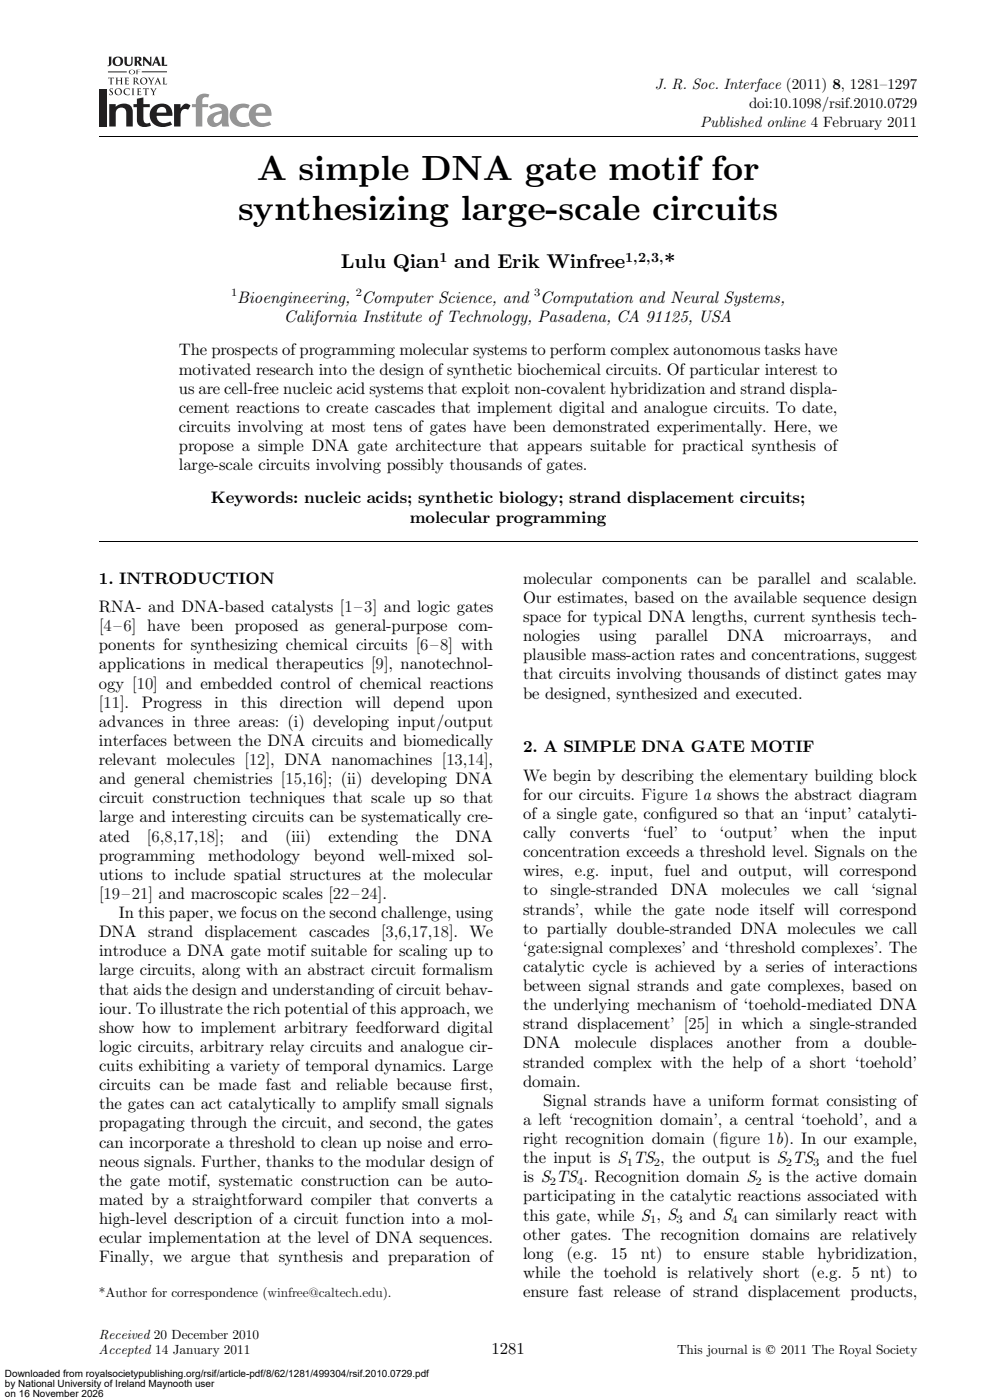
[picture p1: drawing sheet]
<svg xmlns="http://www.w3.org/2000/svg" width="210mm" height="297mm" viewBox="0 0 210 297" stroke-linecap="round" stroke-linejoin="round" font-family="sans-serif">
<defs><g id="words">
<g font-size="7.4">
<text x="54.5" y="38.2">A simple DNA gate motif for</text>
<text x="50.5" y="46.7">synthesizing large-scale circuits</text>
</g>
<g font-size="4.2">
<text x="72.3" y="56.9">Lulu Qian</text>
<text x="96.4" y="56.9">and Erik Winfree</text>
<text x="140.9" y="56.9">*</text>
</g>
<g font-size="3.5">
<text x="50.3" y="64.3">Bioengineering,</text>
<text x="76.8" y="64.3">Computer Science, and Computation and Neural Systems,</text>
<text x="60.3" y="68.4">California Institute ofTechnology, Pasadena, CA 91125, USA</text>
<text x="37.9" y="75.4">The prospects of programming molecular systems to perform complex autonomous tasks have</text>
<text x="37.9" y="79.5">motivated research into the design of synthetic biochemical circuits. Of particular interest to</text>
<text x="37.9" y="83.5">us are cell-free nucleic acid systems that exploit non-covalent hybridization and strand displa-</text>
<text x="37.9" y="87.6">cement reactions to create cascades that implement digital and analogue circuits. To date,</text>
<text x="37.9" y="91.6">circuits involving at most tens of gates have been demonstrated experimentally. Here, we</text>
<text x="37.9" y="95.7">propose a simple DNA gate architecture that appears suitable for practical synthesis of</text>
<text x="37.9" y="99.7">large-scale circuits involving possibly thousands of gates.</text>
<text x="44.7" y="106.8">Keywords: nucleic acids; synthetic biology; strand displacement circuits;</text>
<text x="86.9" y="110.9">molecular programming</text>
<text x="21" y="123.8">1. INTRODUCTION</text>
<text x="111" y="123.8">molecular components can be parallel and scalable.</text>
<text x="21" y="129.8">RNA- and DNA-based catalysts [1–3] and logic gates</text>
<text x="111" y="127.9">Our estimates, based on the available sequence design</text>
<text x="111" y="132">space for typical DNA lengths, current synthesis tech-</text>
<text x="21" y="138">ponents for synthesizing chemical circuits [6–8] with</text>
<text x="21" y="133.9">[4–6] have been proposed as general-purpose com-</text>
<text x="111" y="136">nologies</text>
<text x="127" y="136">using</text>
<text x="139" y="136">parallel</text>
<text x="154.2" y="136">DNA</text>
<text x="166.2" y="136">microarrays,</text>
<text x="188.9" y="136">and</text>
<text x="21" y="142">applications in medical therapeutics [9], nanotechnol-</text>
<text x="111" y="140.1">plausible mass-action rates and concentrations, suggest</text>
<text x="21" y="146.1">ogy [10] and embedded control of chemical reactions</text>
<text x="111" y="144.1">that circuits involving thousands of distinct gates may</text>
<text x="111" y="148.2">be designed, synthesized and executed.</text>
<text x="21" y="150.1">[11].</text>
<text x="21" y="154.2">advances in three areas: (i) developing input/output</text>
<text x="30.1" y="150.1">Progress</text>
<text x="45.5" y="150.1">in</text>
<text x="51.1" y="150.1">this</text>
<text x="59.4" y="150.1">direction</text>
<text x="75.4" y="150.1">will</text>
<text x="83.4" y="150.1">depend</text>
<text x="97" y="150.1">upon</text>
<text x="21" y="158.2">interfaces between the DNA circuits and biomedically</text>
<text x="111" y="159.6">2. A SIMPLE DNA GATE MOTIF</text>
<text x="21" y="162.3">relevant molecules [12], DNA nanomachines [13,14],</text>
<text x="21" y="166.4">and general chemistries [15,16]; (ii) developing DNA</text>
<text x="111" y="165.6">We begin by describing the elementary building block</text>
<text x="21" y="170.4">circuit construction techniques that scale up so that</text>
<text x="111" y="173.7">of a single gate, conf</text>
<text x="111" y="169.7">for our circuits. Figure 1a shows the abstract diagram</text>
<text x="141.8" y="173.7">igured so that an ‘input’ catalyti-</text>
<text x="21" y="174.5">large and interesting circuits can be systematically cre-</text>
<text x="21" y="178.5">ated</text>
<text x="31.2" y="178.5">[6,8,17,18];</text>
<text x="51.2" y="178.5">and</text>
<text x="60.5" y="178.5">(iii)</text>
<text x="69.7" y="178.5">extending</text>
<text x="88.1" y="178.5">the</text>
<text x="96.6" y="178.5">DNA</text>
<text x="111" y="177.8">cally</text>
<text x="120.9" y="177.8">converts</text>
<text x="136.4" y="177.8">‘fuel’</text>
<text x="146.7" y="177.8">to</text>
<text x="152.7" y="177.8">‘output’</text>
<text x="167.8" y="177.8">when</text>
<text x="178.7" y="177.8">the</text>
<text x="186.4" y="177.8">input</text>
<text x="21" y="182.6">programming</text>
<text x="44.2" y="182.6">methodology</text>
<text x="66.6" y="182.6">beyond</text>
<text x="80.3" y="182.6">well-mixed</text>
<text x="99.4" y="182.6">sol-</text>
<text x="111" y="181.8">concentration exceeds a threshold level. Signals on the</text>
<text x="111" y="185.9">wires, e.g. input, fuel and output, will correspond</text>
<text x="21" y="186.6">utions to include spatial structures at the molecular</text>
<text x="21" y="190.7">[19–21] and macroscopic scales [22–24].</text>
<text x="111" y="190">to</text>
<text x="116.8" y="190">single-stranded</text>
<text x="142.3" y="190">DNA</text>
<text x="153" y="190">molecules</text>
<text x="170.2" y="190">we</text>
<text x="176.9" y="190">call</text>
<text x="184.9" y="190">‘signal</text>
<text x="25.2" y="194.8">In this paper, we focus on the second challenge, using</text>
<text x="111" y="194">strands’, while the gate node itself will correspond</text>
<text x="21" y="198.8">DNA strand displacement cascades [3,6,17,18]. We</text>
<text x="21" y="202.9">introduce a DNA gate motif suitable for scaling up to</text>
<text x="111" y="198.1">to partially double-stranded DNA molecules we call</text>
<text x="111" y="202.1">‘gate:signal complexes’ and ‘threshold complexes’. The</text>
<text x="21" y="206.9">large circuits, along with an abstract circuit formalism</text>
<text x="111" y="206.2">catalytic cycle is achieved by a series of interactions</text>
<text x="21" y="211">that aids the design and understanding of circuit behav-</text>
<text x="21" y="215">iour. To illustrate the rich potential of this approach, we</text>
<text x="111" y="210.2">between signal strands and gate complexes, based on</text>
<text x="111" y="214.3">the underlying mechanism of ‘toehold-mediated DNA</text>
<text x="21" y="219.1">show how to implement arbitrary feedforward digital</text>
<text x="111" y="218.4">strand displacement’ [25] in which a single-stranded</text>
<text x="21" y="223.1">logic circuits, arbitrary relay circuits and analogue cir-</text>
<text x="21" y="227.2">cuits exhibiting a variety of temporal dynamics. Large</text>
<text x="111" y="222.4">DNA</text>
<text x="111" y="226.5">stranded complex with the help of a short ‘toehold’</text>
<text x="121.8" y="222.4">molecule</text>
<text x="137.9" y="222.4">displaces</text>
<text x="154.1" y="222.4">another</text>
<text x="168.7" y="222.4">from</text>
<text x="178.6" y="222.4">a</text>
<text x="183.3" y="222.4">double-</text>
<text x="21" y="231.3">circuits can be made fast and reliable because f</text>
<text x="97.7" y="231.3">irst,</text>
<text x="111" y="230.5">domain.</text>
<text x="21" y="235.3">the gates can act catalytically to amplify small signals</text>
<text x="21" y="239.4">propagating through the circuit, and second, the gates</text>
<text x="111" y="238.6">a left ‘recognition domain’, a central ‘toehold’, and a</text>
<text x="115.2" y="234.6">Signal strands have a uniform format consisting of</text>
<text x="21" y="243.4">can incorporate a threshold to clean up noise and erro-</text>
<text x="111" y="242.7">right recognition domain (f</text>
<text x="21" y="247.5">neous signals. Further, thanks to the modular design of</text>
<text x="21" y="251.5">the gate motif, systematic construction can be auto-</text>
<text x="111" y="250.8">is S TS . Recognition domain S</text>
<text x="111" y="246.8">the input is S TS , the output is S TS</text>
<text x="163" y="250.8">is the active domain</text>
<text x="175.4" y="246.8">and the fuel</text>
<text x="21" y="255.6">mated by a straightforward compiler that converts a</text>
<text x="111" y="254.9">participating in the catalytic reactions associated with</text>
<text x="21" y="259.7">high-level description of a circuit function into a mol-</text>
<text x="21" y="263.7">ecular implementation at the level of DNA sequences.</text>
<text x="111" y="258.9">this gate, while S , S and S can similarly react with</text>
<text x="111" y="263">other gates. The recognition domains are relatively</text>
<text x="21" y="267.8">Finally, we argue that synthesis and preparation of</text>
<text x="111" y="267">long</text>
<text x="120.2" y="267">(e.g.</text>
<text x="129.6" y="267">15</text>
<text x="135.9" y="267">nt)</text>
<text x="143.4" y="267">to</text>
<text x="149.3" y="267">ensure</text>
<text x="161.7" y="267">stable</text>
<text x="173.4" y="267">hybridization,</text>
<text x="111" y="271.1">while the toehold is relatively short (e.g. 5 nt) to</text>
<text x="111" y="275.2">ensure fast release of strand displacement products,</text>
<text x="104.3" y="287.2">1281</text>
</g>
<text font-size="3.5" fill="#06004c" x="152.7" y="242.7">igure 1b). In our example,</text>
<g font-size="3.2">
<text x="138.9" y="18.9">J. R. Soc. Interface (2011) 8, 1281–1297</text>
<text x="158.9" y="23">doi:10.1098/rsif.2010.0729</text>
<text x="148.5" y="27">Published online 4 February 2011</text>
</g>
<g font-size="3">
<text x="93.3" y="55.6">1</text>
<text x="132.6" y="55.6">1,2,3,</text>
</g>
<g font-size="2.8">
<text x="21" y="275.2">*Author for correspondence (winfree@caltech.edu).</text>
<text x="21" y="284">Received 20 December 2010</text>
<text x="21" y="287.2">Accepted 14 January 2011</text>
<text x="143.6" y="287.2">This journal is q 2011 The Royal Society</text>
</g>
<g font-size="2.4">
<text x="49" y="62.7">1</text>
<text x="75.5" y="62.7">2</text>
<text x="113.3" y="62.7">3</text>
<text x="116.7" y="251.4">2</text>
<text x="122.4" y="251.4">4</text>
<text x="132.9" y="247.3">1</text>
<text x="138.7" y="247.3">2</text>
<text x="160.3" y="251.4">2</text>
<text x="166.7" y="247.3">2</text>
<text x="172.5" y="247.3">3</text>
<text x="137.9" y="259.5">1</text>
<text x="143.5" y="259.5">3</text>
<text x="155.2" y="259.5">4</text>
</g>
<g font-size="2.1">
<text x="1.1" y="292.1">Downloaded from royalsocietypublishing.​org/​rsif/​article-pdf/​8/​62/​1281/​499304/​rsif.​2010.​0729.​pdf</text>
<text x="1.1" y="294.2">by National University of Ireland Maynooth user</text>
<text x="1.1" y="296.3">on 16 November 2026</text>
</g>
</g></defs>
<path d="M21 28.9h173.6M21 114.9h173.6" fill="none" stroke="#000" stroke-width=".21"/>
<g fill="#231f1f">
<path d="M23 16.5h1.2v.3l-.5-.2v1.2l.2 .1h-.6l.1-.1 .1-1.2-.6 .1z"/>
<path d="M24.5 16.5h.6h-.2v.6h.7v-.6h-.1h.5l-.1 .1v1v.2l.2 .1h-.6l.1-.1v-.6h-.7v.6l.2 .1h-.6l.2-.1v-1.1z"/>
<path d="M26.4 16.5h.9v.2l-.1-.1h-.4v.5l.5-.1-.1 .4v-.2a.29 .29 0 0 0-.4 .2 .29 .29 0 0 0 .1 .4 .29 .29 0 0 0 .4-.2v.3h-.9l.2-.1v-1.1z"/>
<path d="M23.3 18.9l.6-.1v.3l-.3-.3-.2 .2a.82 .82 0 0 1 .4 1.1h-.6v-.3l.3 .3 .3-.2-.6-.7z"/>
<path d="M26.4 18.9l.4-.2 .7 .1v.3a.59 .59 0 0 0-.9 0 .59 .59 0 0 0 0 .8 .59 .59 0 0 0 .9-.1v.2a.75 .75 0 0 1-1.1 0 .75 .75 0 0 1 0-1.1z"/>
<path d="M27.9 18.8h.6l-.2 .1v1l.1 .2 .1 .1h-.6l.2-.3v-1z"/>
<path d="M29 18.8l.9-.1v.3l-.1-.1h-.4v.5l.5-.1-.1 .3v-.1a.29 .29 0 0 0-.4 .2 .29 .29 0 0 0 .2 .3 .29 .29 0 0 0 .3-.1v.3h-.9l.2-.2v-1z"/>
<path d="M30.3 18.7h1.3v.3l-.5-.1v1.1l.2 .2h-.6l.1-.2v-1.1l-.5 .1z"/>
<path d="M31.8 18.8h.5l.3 .7 .3-.7h.4l-.6 .7v.5l.2 .2h-.6l.1-.2v-.4z"/>
<path d="M31.3 16.5h.5l.3 .7 .3-.7h.4l-.6 .7v.6l.2 .1h-.6l.1-.1v-.5z"/>
<path d="M34.5 16.5h.6l-.2 .1v1a.29 .29 0 0 0 .3 .2 .29 .29 0 0 0 .2-.2v.3h-.9l.1-.1v-1.1z"/>
<path d="M24.3 19.5a.8 .8 0 0 1 1.6 0 .8 .8 0 0 1-1.6 0zM24.8 18.9a.68 .68 0 0 0-.2 .8 .68 .68 0 0 0 .7 .4 .71 .71 0 0 0 .3-.7 .71 .71 0 0 0-.6-.6z"/>
<path d="M28.2 16.5a.91 .91 0 0 1 1 .3l-.2 .4 .7 .7a.73 .73 0 0 1-.9-.6h-.2v.3l.2 .3h-.6l.2-.1v-1.1zM28.6 16.6v.6h.2l.1-.5z"/>
<path d="M29.7 17.2a.77 .77 0 0 1 1.5 0 .77 .77 0 0 1-1.5 0zM30.2 16.6a.68 .68 0 0 0-.2 .8 .68 .68 0 0 0 .7 .4 .71 .71 0 0 0 .3-.7 .71 .71 0 0 0-.6-.6z"/>
<path d="M33.5 16.4l.8 1.5h-.5l-.2-.5h-.4l-.1 .4 .1 .1h-.5l.3-.2zM33.4 16.8l-.1 .5h.3z"/>
</g>
<path d="M22.9 15.3h4M30.1 15.2h5.3" fill="none" stroke="#231f1f" stroke-width=".21"/>
<g fill="#231f1f">
<path d="M26.4 12h.5v1a.55 .55 0 0 0 .5 .7 .55 .55 0 0 0 .5-.8l-.1-.9h.4l-.1 .5a1.04 1.04 0 0 1-.8 1.5 .76 .76 0 0 1-.9-1z"/>
<path d="M30.3 12h.4l1.1 1.3v-1.3h.3v2h-.3l-1.2-1.3v1.3h-.3z"/>
<path d="M34.3 12h.5v1.8l.7-.1v.3h-.7a.4 .4 0 0 1-.5-.1 .4 .4 0 0 1 0-.5z"/>
<path d="M23.1 12h.5v1a.73 .73 0 0 1-.1 .8 .73 .73 0 0 1-.7 .2v-.1a.6 .6 0 0 0 .3-.9z"/>
<path d="M23.2 22.1h1.3v.6a2.37 2.37 0 0 1 3.4 .1l.3 1v3h-1.4v-2.9a1.12 1.12 0 0 0-1.2-1.1 1.12 1.12 0 0 0-1 1.2v2.8h-1.4z"/>
<path d="M29 21l1.4-.3v1.4h1.4v.6h-1.4l.1 2.9a.84 .84 0 0 0 1.3 .4l.2 .6a2.31 2.31 0 0 1-2.8-.3l-.2-.9v-2.7h-.7v-.6h.7z"/>
<path d="M36.9 22.1h1.4v.8a1.32 1.32 0 0 1 1.9-.7l.2 .2-.5 .9a1.06 1.06 0 0 0-1.2 0 1.06 1.06 0 0 0-.4 1.2v2.3h-1.4z"/>
<path d="M23.9 13a1.1 1.1 0 0 1 2.2 0 1.1 1.1 0 0 1-2.2 0zM24.7 12.3a.8 .8 0 0 0-.3 1 .8 .8 0 0 0 .9 .4 .8 .8 0 0 0 .3-1 .8 .8 0 0 0-.9-.4z"/>
<path d="M28.5 12h.4a.83 .83 0 0 1 1.1 .5l-.1 .4-.3 .1 .6 1h-.3a.51 .51 0 0 1-.6-.6l-.3-.3 .1 .9h-.6zM29 12.2v.7a.38 .38 0 0 0 .5-.3 .38 .38 0 0 0-.5-.4z"/>
<path d="M33.1 12h.3l.7 2h-.2a.41 .41 0 0 1-.4-.1 .41 .41 0 0 1-.1-.5h-.3a.46 .46 0 0 0-.5 .6h-.4zM33.1 12.6l-.3 .6h.5z"/>
<path d="M32.3 22.8a2.39 2.39 0 0 1 2.8-.7 2.39 2.39 0 0 1 1.5 2.5h-3.4a1.73 1.73 0 0 0 1.1 1.5 1.73 1.73 0 0 0 1.8-.3l.4 .6a3.3 3.3 0 0 1-4.5-.8 2.56 2.56 0 0 1 .3-2.8zM33.6 22.9l-.2 .3-.2 .7h2.1a.99 .99 0 0 0-.5-1.1 .99 .99 0 0 0-1.2 .1z"/>
</g>
<g fill="#939497">
<path d="M42.1 20.2l1.2-.3 1.1 .2-.2 .6-.6-.1a.64 .64 0 0 0-.7 .7v.8h1.3v.6h-1.3v4.1h-1.4v-4.1h-.8v-.6h.8a1.91 1.91 0 0 1 .6-1.9z"/>
<path d="M49.3 22.9a3.2 3.2 0 0 1 3.7-.6l-.4 .7a1.66 1.66 0 0 0-2.4 1.5 1.66 1.66 0 0 0 2.5 1.4l.3 .7a2.71 2.71 0 0 1-3.2-.1 2.71 2.71 0 0 1-.8-3.1z"/>
<path d="M44.3 22.6a3.1 3.1 0 0 1 3.8 0 5.9 5.9 0 0 1 .3 3.4l.2 .8h-1.4l-.1-.7a1.79 1.79 0 0 1-3.1-.1 1.61 1.61 0 0 1 1.3-2l1.8-.6a1.39 1.39 0 0 0-2.3-.2zM45.5 24.7a.78 .78 0 0 0 0 1.3 .78 .78 0 0 0 1.2-.4l.4-.9v-.6z"/>
<path d="M53.3 22.8a2.39 2.39 0 0 1 2.8-.7 2.39 2.39 0 0 1 1.5 2.5h-3.4a1.73 1.73 0 0 0 1.1 1.5 1.73 1.73 0 0 0 1.8-.3l.4 .6a3.3 3.3 0 0 1-4.5-.8 2.56 2.56 0 0 1 .3-2.8zM54.6 22.9l-.2 .3-.1 .7h2a.99 .99 0 0 0-.5-1.1 .99 .99 0 0 0-1.2 .1z"/>
</g>
<g fill="#231f1f">
<path d="M21 18.8h1.5v8.1h-1.5z"/>
<path d="M28.9 14.8h.9l-.6 .1v.3l.5 .1h-.5v.5l-.2-.1z"/>
<path d="M27.5 14.9a.61 .61 0 0 1 .8-.1 .61 .61 0 0 1 .2 .8 .61 .61 0 0 1-.8 .2 .61 .61 0 0 1-.2-.9zM27.5 15.3a.5 .5 0 0 0 1 0 .5 .5 0 0 0-1 0z"/>
</g>
<use href="#words"/>
</svg>
